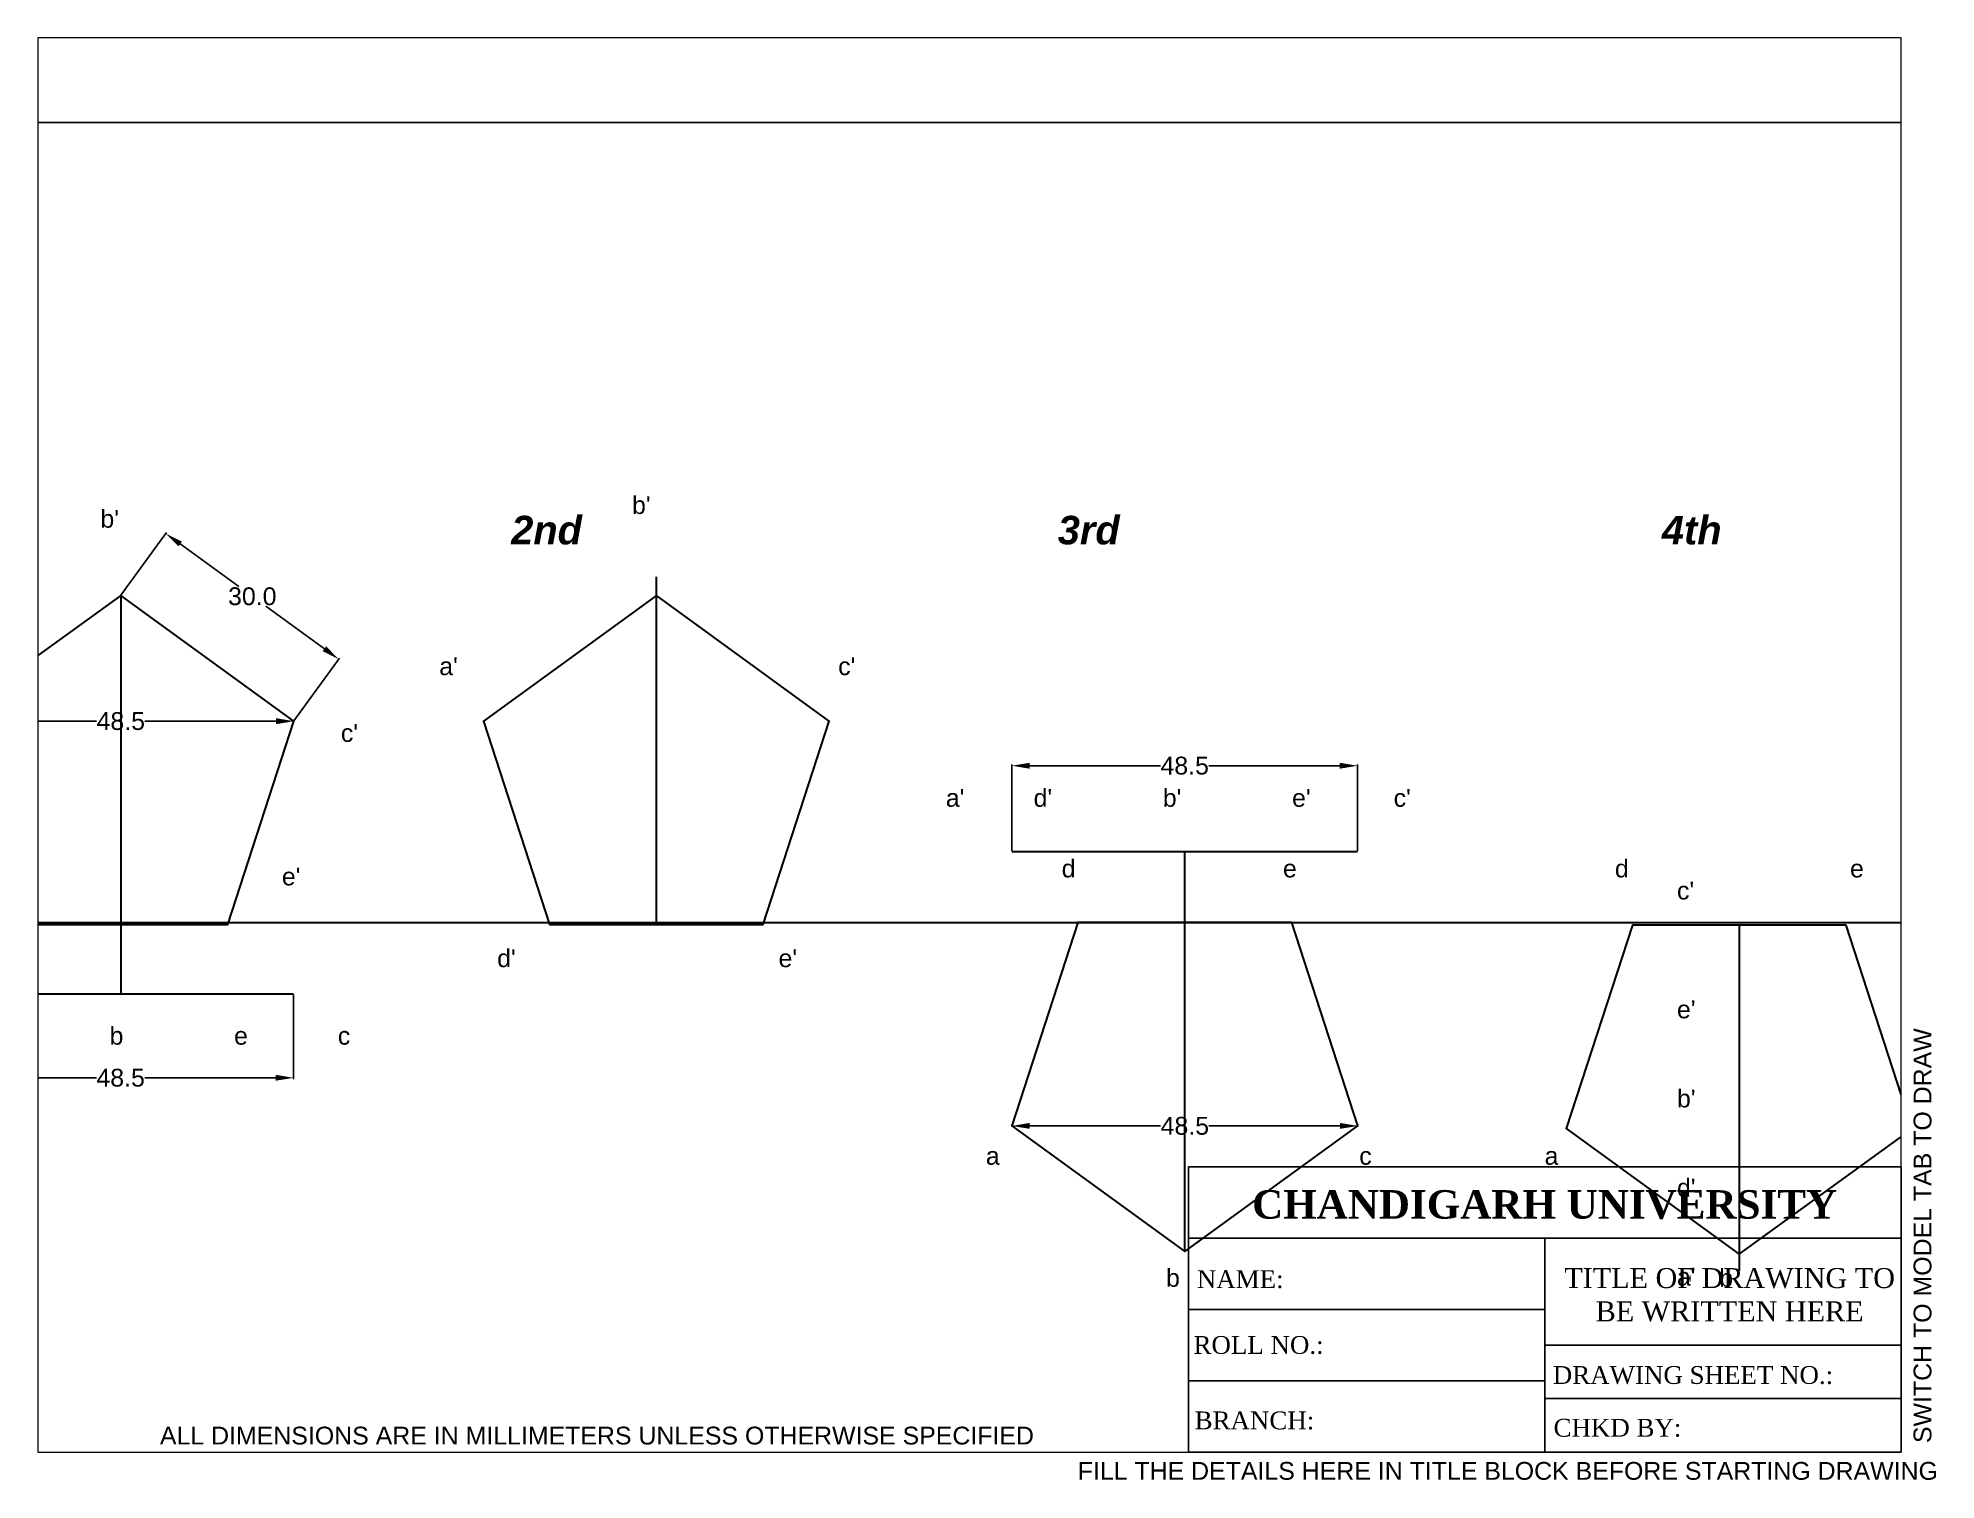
# Paper-space layout 'Layout1' of a CAD drawing. Header units: millimetres. Extents: x 0 to 266, y -4 to 198.
# The model-space entities are those that its viewports show. They can reach past a viewport. Long polylines and large blocks are cut down to what shows.
import ezdxf

# ---------------------------------------------------------------- set-up
doc = ezdxf.new("R2010")
doc.units = ezdxf.units.MM
doc.linetypes.add('ACAD_ISO08W100', pattern=[36, 24, -3, 6, -3])
doc.layers.add('Comments', color=10, linetype='Continuous', lineweight=13, plot=False)
doc.layers.add('thick continuous', color=7, linetype='Continuous', lineweight=30)
doc.styles.get("Standard").update_dxf_attribs({"font": 'arial.ttf'})
doc.dimstyles.get("Standard").update_dxf_attribs({"dimtxt": 2.5, "dimasz": 2.5, "dimexe": 0.18, "dimexo": 0.0625, "dimgap": 0.09, "dimtad": 0, "dimtih": 1, "dimtoh": 1, "dimdec": 1, "dimzin": 0, "dimdsep": 46, "dimtxsty": 'Standard', "dimcen": 0.09, "dimadec": 0, "dimazin": 0, "dimtfac": 1, "dimtdec": 1, "dimtofl": 0, "dimtmove": 0, "dimatfit": 3, "dimfxl": 1, "dimtolj": 1, "dimtzin": 0, "dimarcsym": 0})

# ---------------------------------------------------------------- blocks, each defined once
blk = doc.blocks.new('*D0')
at = {"layer": 'Defpoints', "color": 0, "transparency": 16777216}
for p in [(32.62, 143.64), (63.2, 134.7), (56.89, 126.01)]:
    blk.add_point(p, dxfattribs=at)
at = {"layer": 'thick continuous', "color": 0, "lineweight": -2, "transparency": 16777216}
for p, q in [((32.65, 143.69), (39.04, 152.48)), ((40.96, 150.87), (49.19, 144.89)), ((61.18, 136.17), (52.95, 142.15)), ((56.92, 126.06), (63.31, 134.85))]:
    blk.add_line(p, q, dxfattribs=at)
at = {"layer": 'thick continuous', "color": 0, "transparency": 16777216}
for points in [[(41.2, 151.2), (40.71, 150.53), (38.93, 152.34)], [(61.43, 136.51), (60.94, 135.84), (63.2, 134.7)]]:
    blk.add_solid(points, dxfattribs=at)
at = {"layer": 'thick continuous', "color": 0, "lineweight": 5, "transparency": 16777216, "insert": (51.07, 143.52), "char_height": 2.5, "attachment_point": 5}
blk.add_mtext('\\A1;30.0', dxfattribs=at)
blk = doc.blocks.new('*D1')
at = {"layer": 'Defpoints', "color": 0, "transparency": 16777216}
for p in [(8.35, 87.74), (56.85, 87.74), (56.85, 75.97)]:
    blk.add_point(p, dxfattribs=at)
at = {"layer": 'thick continuous', "color": 0, "lineweight": -2, "transparency": 16777216}
for p, q in [((8.35, 87.68), (8.35, 75.79)), ((56.85, 87.68), (56.85, 75.79)), ((10.85, 75.97), (29.2, 75.97)), ((54.35, 75.97), (35.99, 75.97))]:
    blk.add_line(p, q, dxfattribs=at)
at = {"layer": 'thick continuous', "color": 0, "transparency": 16777216}
for points in [[(10.85, 76.39), (10.85, 75.56), (8.35, 75.97)], [(54.35, 76.39), (54.35, 75.56), (56.85, 75.97)]]:
    blk.add_solid(points, dxfattribs=at)
at = {"layer": 'thick continuous', "color": 0, "lineweight": 5, "transparency": 16777216, "insert": (32.6, 75.97), "char_height": 2.5, "attachment_point": 5}
blk.add_mtext('\\A1;48.5', dxfattribs=at)
blk = doc.blocks.new('*D2')
at = {"layer": 'Defpoints', "color": 0, "transparency": 16777216}
for p in [(206.14, 119.76), (157.64, 107.74), (206.14, 107.74)]:
    blk.add_point(p, dxfattribs=at)
at = {"layer": 'thick continuous', "color": 0, "lineweight": -2, "transparency": 16777216}
for p, q in [((157.64, 107.8), (157.64, 119.94)), ((206.14, 107.8), (206.14, 119.94)), ((160.14, 119.76), (178.49, 119.76)), ((203.64, 119.76), (185.28, 119.76))]:
    blk.add_line(p, q, dxfattribs=at)
at = {"layer": 'thick continuous', "color": 0, "transparency": 16777216}
for points in [[(160.14, 120.17), (160.14, 119.34), (157.64, 119.76)], [(203.64, 120.17), (203.64, 119.34), (206.14, 119.76)]]:
    blk.add_solid(points, dxfattribs=at)
at = {"layer": 'thick continuous', "color": 0, "lineweight": 0, "transparency": 16777216, "insert": (181.89, 119.76), "char_height": 2.5, "attachment_point": 5}
blk.add_mtext('\\A1;48.5', dxfattribs=at)
blk = doc.blocks.new('*D3')
at = {"layer": 'Defpoints', "color": 0, "transparency": 16777216}
for p in [(8.35, 126.01), (56.89, 126.01), (56.89, 126.01)]:
    blk.add_point(p, dxfattribs=at)
at = {"layer": 'thick continuous', "color": 0, "lineweight": -2, "transparency": 16777216}
for p, q in [((8.35, 126.07), (8.35, 126.19)), ((10.85, 126.01), (29.22, 126.01)), ((54.39, 126.01), (36.01, 126.01)), ((56.89, 126.07), (56.89, 126.19))]:
    blk.add_line(p, q, dxfattribs=at)
at = {"layer": 'thick continuous', "color": 0, "transparency": 16777216}
for points in [[(10.85, 126.43), (10.85, 125.59), (8.35, 126.01)], [(54.39, 126.43), (54.39, 125.59), (56.89, 126.01)]]:
    blk.add_solid(points, dxfattribs=at)
at = {"layer": 'thick continuous', "color": 0, "lineweight": 0, "transparency": 16777216, "insert": (32.62, 126.01), "char_height": 2.5, "attachment_point": 5}
blk.add_mtext('\\A1;48.5', dxfattribs=at)
blk = doc.blocks.new('*D4')
at = {"layer": 'Defpoints', "color": 0, "transparency": 16777216}
for p in [(157.64, 69.22), (206.18, 69.22), (206.18, 69.22)]:
    blk.add_point(p, dxfattribs=at)
at = {"layer": 'thick continuous', "color": 0, "lineweight": -2, "transparency": 16777216}
for p, q in [((157.64, 69.28), (157.64, 69.4)), ((206.18, 69.28), (206.18, 69.4)), ((160.14, 69.22), (178.51, 69.22)), ((203.68, 69.22), (185.3, 69.22))]:
    blk.add_line(p, q, dxfattribs=at)
at = {"layer": 'thick continuous', "color": 0, "transparency": 16777216}
for points in [[(160.14, 69.64), (160.14, 68.81), (157.64, 69.22)], [(203.68, 69.64), (203.68, 68.81), (206.18, 69.22)]]:
    blk.add_solid(points, dxfattribs=at)
at = {"layer": 'thick continuous', "color": 0, "lineweight": 0, "transparency": 16777216, "insert": (181.91, 69.22), "char_height": 2.5, "attachment_point": 5}
blk.add_mtext('\\A1;48.5', dxfattribs=at)

msp = doc.modelspace()

# ---------------------------------------------------------------- linework, layer by layer
msp.add_lwpolyline([(0, 0), (297, 0), (297, 210), (0, 210)], close=True)
at = {"layer": 'thick continuous'}
for p, q in [((107.76, 97.74), (107.76, 146.24)), ((32.62, 143.64), (32.62, 87.74)), ((157.64, 107.74), (206.14, 107.74)), ((181.91, 51.59), (181.91, 107.74)), ((259.7, 97.37), (259.7, 48.87)), ((8.35, 87.74), (56.85, 87.74))]:
    msp.add_line(p, q, dxfattribs=at)
msp.add_xline((139.57, 97.74), (1, 0), dxfattribs=at)
for points in [[(17.62, 97.48), (47.62, 97.48), (56.89, 126.01), (32.62, 143.64), (8.35, 126.01)], [(92.76, 97.48), (122.76, 97.48), (132.03, 126.01), (107.76, 143.64), (83.49, 126.01)], [(196.91, 97.75), (166.91, 97.75), (157.64, 69.22), (181.91, 51.59), (206.18, 69.22)], [(274.7, 97.37), (244.7, 97.37), (235.43, 68.84), (259.7, 51.21), (283.97, 68.84)]]:
    msp.add_lwpolyline(points, close=True, dxfattribs=at)

# ---------------------------------------------------------------- texts
at = {"layer": 'thick continuous', "attachment_point": 1}
for s, width, insert, char_height in [("b'", 9.2, (104.35, 157.58), 2.5), ('{\\fArial|b1|i1|c0|p34;1st                                               2nd                                           3rd                                                 4th}', 289.2038, (6.36, 154.82), 4), ("b'", 2.5, (29.76, 155.65), 2.5), ("a'                                                       c'", 65.6511, (77.3, 134.97), 2.5), ("a'          d'                b'                e'            c'", 83.1209, (148.38, 116.5), 2.5), ('        d                              e                                              d                                e', 126.6863, (156.87, 106.59), 2.5), ("e'", 11.0421, (55.22, 105.47), 2.5), ("c'\\P\\P \\P\\Pe'\\P\\P\\Pb'\\P\\P\\Pd'\\P\\P\\Pa'", 5.4478, (250.96, 103.49), 2.5), ("d'                                      e'", 49.245, (85.43, 94), 2.5), ('a          d                  b                e             c', 83.1209, (0, 83.12), 2.5), ('          a                                                    c                         a                                                  c', 149.579, (144.29, 66.27), 2.5), ('         b                                                                              b', 109.4238, (170.54, 49.15), 2.5)]:
    msp.add_mtext_dynamic_manual_height_columns(s, width=width, gutter_width=12.5, heights=[0], dxfattribs=dict(at, insert=insert, char_height=char_height))
at = {"layer": 'thick continuous', "insert": (63.5, 125.6), "char_height": 2.5, "attachment_point": 1}
msp.add_mtext("c'", dxfattribs=at)

# ---------------------------------------------------------------- dimensions: what is measured, and where the dimension line sits
at = {"layer": 'thick continuous', "lineweight": 5}
dim = msp.add_aligned_dim(p1=(32.62, 143.64), p2=(56.89, 126.01), distance=10.75, dimstyle='Standard', dxfattribs=at)
dim.commit()
dim.dimension.update_dxf_attribs({"geometry": '*D0', "text_midpoint": (51.07, 143.52)})
at = {"layer": 'thick continuous', "lineweight": 0}
for base, p1, p2, picture, middle in [((56.89, 126.01), (8.35, 126.01), (56.89, 126.01), '*D3', (32.62, 126.01)), ((206.14, 119.76), (157.64, 107.74), (206.14, 107.74), '*D2', (181.89, 119.76)), ((206.18, 69.22), (157.64, 69.22), (206.18, 69.22), '*D4', (181.91, 69.22))]:
    dim = msp.add_linear_dim(base=base, p1=p1, p2=p2, dimstyle='Standard', dxfattribs=at)
    dim.commit()
    dim.dimension.update_dxf_attribs({"geometry": picture, "text_midpoint": middle})
at = {"layer": 'thick continuous', "lineweight": 5}
dim = msp.add_linear_dim(base=(56.85, 75.97), p1=(8.35, 87.74), p2=(56.85, 87.74), dimstyle='Standard', dxfattribs=at)
dim.commit()
dim.dimension.update_dxf_attribs({"geometry": '*D1', "text_midpoint": (32.6, 75.97)})

psp = doc.layouts.get("Layout1")

# ---------------------------------------------------------------- linework, layer by layer
for p, q in [((161.41, 40), (261.41, 40)), ((161.41, 40), (161.41, 0)), ((261.41, 40), (261.41, 0)), ((161.41, 30), (261.41, 30)), ((161.41, 30), (194.27, 30)), ((211.41, 30), (211.41, 0)), ((161.41, 20), (211.41, 20)), ((211.41, 15), (261.41, 15)), ((161.41, 10), (211.41, 10)), ((211.41, 7.5), (261.41, 7.5)), ((161.41, 0), (261.41, 0))]:
    psp.add_line(p, q)

# ---------------------------------------------------------------- texts
at = {"attachment_point": 1}
for s, width, insert, char_height in [('\\pxqc;{\\fTimes New Roman|b1|i0|c0|p18;CHANDIGARH UNIVERSITY}', 80.8177, (170.98, 36.75), 4), ('\\pxqc;{\\fTimes New Roman|b0|i0|c0|p18;TITLE OF DRAWING TO BE WRITTEN HERE}', 46.4985, (214.1, 25.81), 2.8)]:
    psp.add_mtext_dynamic_manual_height_columns(s, width=width, gutter_width=40, heights=[0], dxfattribs=dict(at, insert=insert, char_height=char_height))
at = {"linetype": 'ACAD_ISO08W100', "lineweight": 100, "char_height": 2.5, "attachment_point": 1}
for s, width, insert in [('{\\fTimes New Roman|b0|i0|c0|p18;NAME:}', 45.3199, (162.59, 25.51)), ('{\\fTimes New Roman|b0|i0|c0|p18;ROLL NO.:}', 45.3199, (162.13, 16.28)), ('{\\fTimes New Roman|b0|i0|c0|p18;DRAWING SHEET NO.:}', 45.3199, (212.54, 12.06)), ('{\\fTimes New Roman|b0|i0|c0|p18;BRANCH:}', 45.3199, (162.28, 5.69)), ('{\\fTimes New Roman|b0|i0|c0|p18;CHKD BY: }', 47.9779, (212.64, 4.66))]:
    psp.add_mtext_dynamic_manual_height_columns(s, width=width, gutter_width=25, heights=[0], dxfattribs=dict(at, insert=insert))
at = {"layer": 'Comments'}
psp.add_text('SWITCH TO MODEL TAB TO DRAW', height=2.5, rotation=90, dxfattribs=at).set_placement((265.66, 1.26))
psp.add_text('FILL THE DETAILS HERE IN TITLE BLOCK BEFORE STARTING DRAWING', height=2.5, dxfattribs=at).set_placement((145.88, -3.89))
at = {"layer": 'thick continuous'}
psp.add_text('ALL DIMENSIONS ARE IN MILLIMETERS UNLESS OTHERWISE SPECIFIED', height=2.5, dxfattribs=at).set_placement((17.11, 1.06))

# ---------------------------------------------------------------- viewports
psp.add_viewport(center=(130.71, 99.21), size=(261.41, 198.4125), view_center_point=(151.71, 122.67), view_height=198.4125, dxfattribs=at)

doc.saveas('drawing.dxf')
